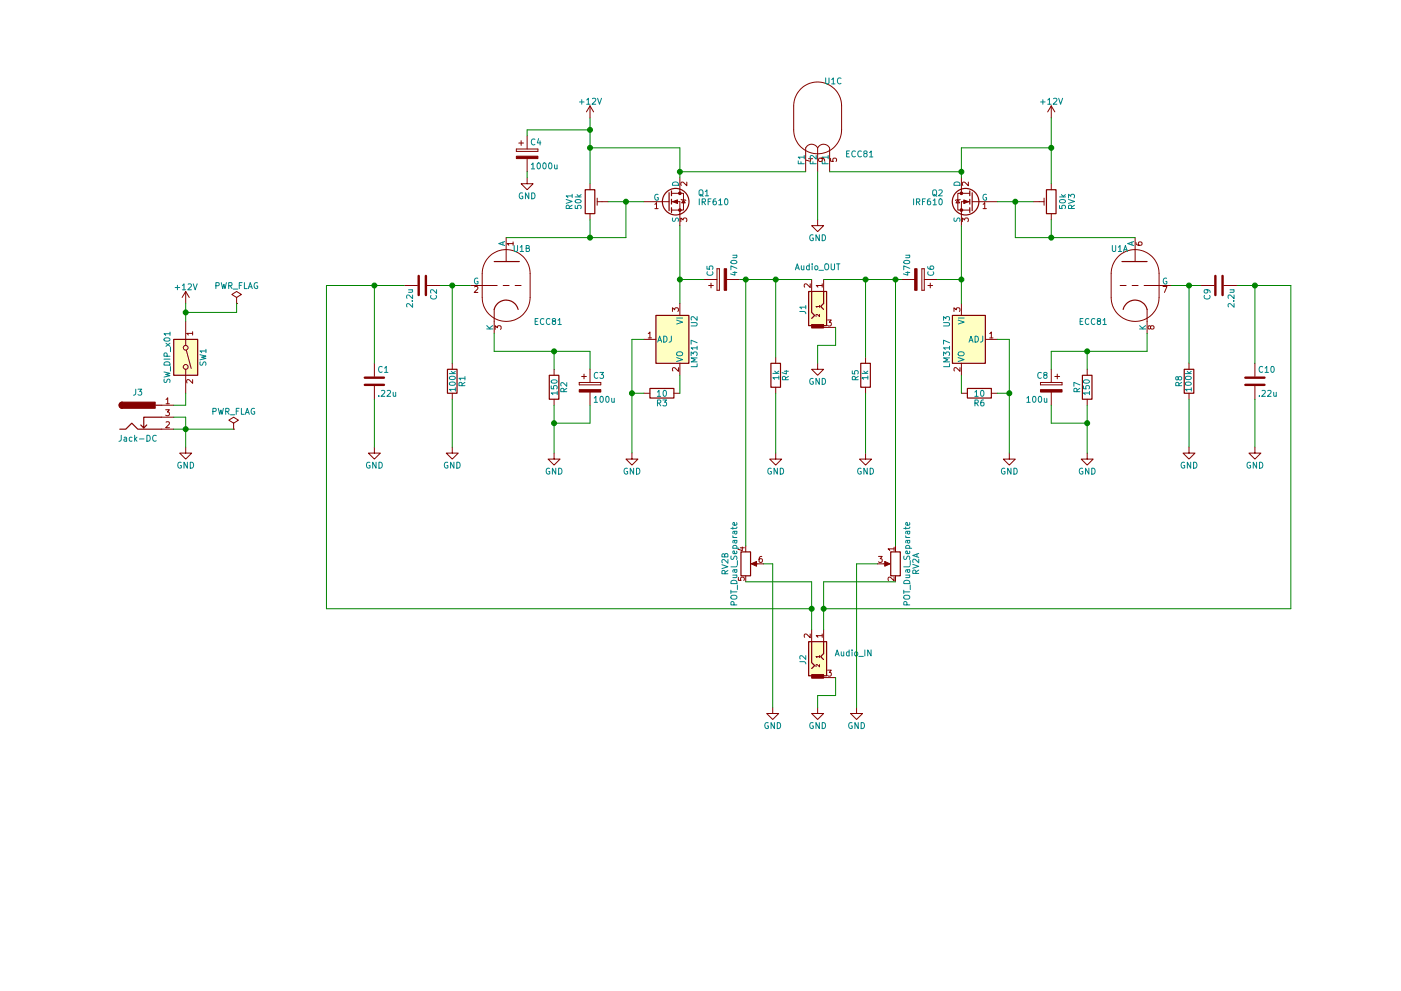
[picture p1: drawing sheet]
<svg xmlns="http://www.w3.org/2000/svg" width="297mm" height="210mm" viewBox="0 0 297 210" stroke-linecap="round" stroke-linejoin="round" font-family="sans-serif">
<g fill="#ffffc2" stroke="#ffffc2" stroke-width=".21">
<path d="M139.1 66.9h6.9v10.2h-6.9z"/>
<path d="M201.9 66.9h7v10.2h-7z"/>
<path d="M171.4 61.8h3.9v7.3h-3.9z"/>
<path d="M171.4 136.1h3.9v7.3h-3.9z"/>
<path d="M36.8 72h5.1v7.6h-5.1z"/>
</g>
<g fill="none" stroke="#840000" stroke-width=".25">
<path d="M104.8 55.5h5.3M124.1 40.3h2v5h-2zM141.9 40.9v3.8M142.4 40.5v1M142.4 42.3v1M142.4 44.1v1M205.6 40.5v1M205.6 42.3v1M205.6 44.1v1M206.1 40.9v3.8M221.9 40.3h2v5h-2zM237.9 55.5h5.3"/>
<path d="M36.8 72h5.1v7.6h-5.1zM94.9 78.4h2v5h-2zM104.8 65.7a2.62 2.62 0 0 1 2.5-2 2.62 2.62 0 0 1 2.6 2M116.5 79.6h2v5.1h-2zM139.1 66.9h6.9v10.2h-6.9zM163.4 77.1h2.1v5.1h-2.1zM171.4 61.8h3.9v7.3h-3.9zM172.1 61.8v4.5l.6 .6-.6 .7M174.6 61.8v2.6l-.6 .6 .6 .7M182.5 77.1h2v5.1h-2zM201.9 66.9h7v10.2h-7zM229.5 79.6h2v5.1h-2z"/>
<path d="M238.1 65.7a2.62 2.62 0 0 1 2.6-2 2.62 2.62 0 0 1 2.5 2M251.1 78.4h2v5h-2zM25.4 91.1h1.3l1.2-1.3 1.3 1.3h5.1M25.9 85.3a.64 .64 0 0 0-.6 .7 .64 .64 0 0 0 .6 .6M31.1 90.2l-.6 .6M33 86h1.3M34.3 88.5h-3.8v2.3l-.7-.6M137.8 82.4h5.1v2h-5.1zM205.1 82.4h5.1v2h-5.1zM157.1 117.1h2v5.1h-2zM188.8 117.1h2.1v5.1h-2.1zM171.4 136.1h3.9v7.3h-3.9z"/>
<path d="M172.1 136.1v4.5l.6 .6-.6 .7M174.6 136.1v2.6l-.6 .6 .6 .6"/>
<circle cx="143.3" cy="42.8" r="2.82"/>
<circle cx="204.7" cy="42.8" r="2.82"/>
</g>
<g fill="none" stroke="#840000" stroke-width=".21">
<path d="M169.7 18.9a5.1 5.1 0 0 1 5.6-1.1 5.1 5.1 0 0 1 3.1 4.7v5.1a5.1 5.1 0 0 1-5 5 5.1 5.1 0 0 1-5.1-5v-5.1a5.1 5.1 0 0 1 1.4-3.6zM109.5 31.6v.5zM109.5 32.1h4.5zM109.5 31.6h4.5zM110 30.3h1M110.5 29.8v1.1M111.8 37.7v1.3h1.2l-1.2 1.3-1.3-1.3h1.3M111.8 28.8v2.8M111.8 33.6v2.8M114 31.6v.5zM125.1 22.5v2.5M125.1 39v1.3"/>
<path d="M125.1 22.5l-.8 1.2M125.1 22.5l.8 1.2M144.1 37.7v3.3M145.6 38.6v.8l-.9-.8-.4 .3 .1 .4M171.4 33.7h.9M171.9 33.5v.8l-1-.3M173.3 31.4a1.4 1.4 0 0 0-2.5 0v5M173.4 36.4v-5a1.4 1.4 0 0 1 2.5 0v5M174.1 33.5l.2 .3v.4h-.6l-.1-.4 .2-.3 .7 .1 .3 .3v.3M176.1 33.6v.6l.6 .1v-.7h.5l.2 .2-.2 .5M203.8 37.7v3.3M205.3 38.6v.8l-.9-.8-.4 .3 .1 .4"/>
<path d="M222.9 22.5v2.5M222.9 39v1.3M222.9 22.5l.7 1.2M222.9 22.5l-.8 1.2M103.7 54.5a5.1 5.1 0 0 1 5.5-1.2 5.1 5.1 0 0 1 3.2 4.7v5.1a5.1 5.1 0 0 1-5.1 5.1 5.1 5.1 0 0 1-5.1-5.1v-5.1a5.1 5.1 0 0 1 1.5-3.5zM107.3 50.4v5.1M108.8 51.7h-1.3l.4 .3M108.8 51.3v.7M125.1 45.3v1.3M126.6 42.8h2.3M126.6 42v1.6M136.5 42.8h5.4"/>
<path d="M138.8 43.4l.4-.4v1.3M138.8 44.3h.7M142.4 42.8h1.7v5.1M142.4 41h1.7M144.1 41h.8v3.6h-2.5M144.3 47v-.8l.5 .5 .1-.4h.6l.1 .2-.1 .5M144.4 42.3l1 .2M144.9 42.4l.4 .6h-.8zM149.2 59.3h2.8M152 57v4.6zM152 57h.5zM152.5 57v4.6z"/>
<path d="M154.1 59.3h2.7M172.1 59.3v2.5M173.4 46.6v1.3h1.2l-1.2 1.2-1.3-1.2h1.3M174.6 59.3v2.5M191.1 59.3h2.8M195.5 57v4.6zM195.5 57h.5zM196 57v4.6zM196 59.3h2.8M203.1 42.4l.4 .6h-.8zM203.6 42.3l-1 .2M203.8 41h-.7v3.6h2.5"/>
<path d="M203.8 41h1.8M204 47v-.8l.5 .5 .1-.4h.6l.1 .2-.1 .5M205.6 42.8h-1.8v5.1M206.1 42.8h5.4M208.4 43.4l.4-.4v1.3M208.4 44.3h.7M219.1 42.8h2.3M221.4 42v1.6M222.9 45.3v1.3M237.1 54.5a5.1 5.1 0 0 1 5.5-1.2 5.1 5.1 0 0 1 3.1 4.7v5.1a5.1 5.1 0 0 1-5 5.1 5.1 5.1 0 0 1-5.1-5.1v-5.1a5.1 5.1 0 0 1 1.5-3.5zM240.7 50.4v5.1M240.9 51.5v.3l.3 .2h.7l.2-.2-.1-.4-.6 .1v.3l.2 .2"/>
<path d="M39.4 61.8l-.8 1.3M39.4 61.8v2.6M39.4 68.2v5.1M39.4 78.4v5M39.4 61.8l.7 1.3M39.5 74.3l1 3.9M40.8 70.7h-1.2l.3 .4M40.8 70.4v.7M50.2 64.4h.1M50.2 63.1l1-.6-1-.7-1.1 .7 1.1 .6v1.3M79.4 77.1v2.8M85.7 60.6h2.8"/>
<path d="M90.6 60.6h2.7M95.9 77.1v1.3M99.7 60.6h5.7M100.6 60.9l.5-.1 .2 .3-.8 .9h.8M104.8 65.7v5M105 69.9v-.8l.5 .4 .1-.3h.5l.1 .1-.1 .6M106.7 60.6h1.2M109.2 60.6h1.3M117.5 78.4v1.2M123.3 79.9h1M123.8 79.4v1M125.1 78.4v2.7"/>
<path d="M136.5 72h2.6M137.4 70.8l.4-.4v1.3M137.4 71.7h.8M142.6 66.1v-.8l.5 .4 .1-.4h.5l.1 .2-.1 .6M143.8 78v.8l-.9-.8-.3 .2 .1 .5M144.1 64.4v2.5M144.1 77.1v2.5M150.2 60.6h1.1M150.7 60.1v1M152 61.6h.5zM164.5 75.8v1.3M171.8 60.2v.8l-.9-.8-.4 .2 .1 .5"/>
<path d="M173.4 77.1v1.3h1.2l-1.2 1.2-1.3-1.2h1.3M173.8 65h-.8l.2 .2M173.8 66.7v.5l-.6-.5-.2 .1 .1 .3M173.8 64.8v.4M174.3 60.6h-1.2l.3 .3M174.3 60.2v.7M174.6 69.5h2.6M175.5 67.9h.8l-.5 .5 .4 .1v.5l-.2 .2-.5-.2M183.5 75.8v1.3M195.5 61.6h.5zM196.7 60.6h1M197.2 60.1v1"/>
<path d="M202.3 66.1v-.8l.4 .4 .1-.4h.6l.1 .2-.1 .6M203.5 78v.8l-.9-.8-.3 .2 .1 .5M203.8 64.4v2.5M203.8 77.1v2.5M208.9 72h2.6M209.8 70.8l.4-.4v1.3M209.8 71.7h.7M222.9 78.4v2.7M223.6 79.9h1.1M224.2 79.4v1M230.5 78.4v1.2M237.5 60.6h1.3"/>
<path d="M240 60.6h1.3M242.6 60.6h5.7M243.2 65.7v5M243.9 69.3l.3-.2 .4 .1 .1 .1-.1 .4-.4 .1-.2-.1-.2-.5h-.3v.5l.2 .1 .2-.2M246.6 60.8h.8l-.5 1.2M252.1 77.1v1.3M254.6 60.6h2.8M259.5 60.6h2.8M266.1 77.1v2.8M34.3 86h2.5M34.3 91.1h2.5M34.3 88.5h2.5"/>
<path d="M35.1 86.9h.8l-.4 .5 .4 .1v.6l-.2 .1-.6-.1M35.2 84.8l.4-.4v1.3M35.2 89.6l.5-.1 .2 .3-.8 .9h.8M35.2 85.7h.7M39.4 94.9v1.2h1.2l-1.2 1.3-1.3-1.3h1.3M40.8 80.5v.8l-.9-.8-.3 .3 .1 .4M49.5 91.1h.1M49.5 89.8l1-.7-1-.6-1 .6 1 .7v1.3M79.4 94.9v1.2h1.2l-1.2 1.3-1.3-1.3h1.3M79.4 81.9v2.8M95.9 94.9v1.2h1.3l-1.3 1.3-1.3-1.3h1.3M95.9 83.4v1.3"/>
<path d="M117.5 96.1v1.3h1.2l-1.2 1.3-1.3-1.3h1.3M117.5 84.7v1.3M122.8 81.1v.6zM122.8 81.7h4.6zM122.8 81.1h4.6zM125.1 83.2v2.8M127.4 81.1v.6zM134 96.1v1.3h1.3l-1.3 1.3-1.3-1.3h1.3M136.5 83.4h1.3M142.9 83.4h1.2M164.5 96.1v1.3h1.2l-1.2 1.3-1.3-1.3h1.3M164.5 82.2v1.2"/>
<path d="M183.5 96.1v1.3h-1.3l1.3 1.3 1.3-1.3h-1.3M183.5 82.2v1.2M203.8 83.4h1.3M210.2 83.4h1.3M214 96.1v1.3h-1.3l1.3 1.3 1.3-1.3h-1.3M220.6 81.7h4.6zM220.6 81.1h4.6zM220.6 81.1v.6zM222.9 83.2v2.8M225.2 81.1v.6zM230.5 96.1v1.3h-1.3l1.3 1.3 1.3-1.3h-1.3M230.5 84.7v1.3"/>
<path d="M252.1 94.9v1.2h-1.3l1.3 1.3 1.3-1.3h-1.3M252.1 83.4v1.3M266.1 94.9v1.2h1.2l-1.2 1.3-1.3-1.3h1.3M266.1 81.9v2.8M156.9 116.2h.9M157.4 116v.8l-.9-.3M158.1 115.8v1.3M159.6 119.6h2.3M161.5 118.1h-.3l-.2 .3-.1 .7 .3 .2 .4-.1-.1-.6-.3-.1-.3 .3M186.1 119.6h2.2M186.3 118.1h.7l-.4 .4 .4 .1v.6l-.2 .1-.5-.1M189.6 116.5h-1.3l.3 .3"/>
<path d="M189.6 116.1v.7M189.9 115.8v1.3M156.5 122.5v.6l.6 .1v-.7h.6l.1 .2-.1 .5M158.1 122.2v1.2M171.8 134.5v.8l-.9-.8-.4 .2 .1 .5M172.1 133.6v2.5M173.8 139.3h-.8l.2 .2M173.8 139.1v.4M174.3 134.9h-1.2l.3 .3M174.3 134.5v.7M174.6 133.6v2.5M189.6 122.4v.8l-1-.8-.3 .3 .1 .5"/>
<path d="M189.9 122.2v1.2M163.8 150.1v1.3h1.3l-1.3 1.2-1.2-1.2h1.2M173.4 150.1v1.3h1.2l-1.2 1.2-1.3-1.2h1.3M173.8 141v.5l-.6-.5-.2 .1 .1 .3M174.6 143.8h2.6M175.5 142.2h.8l-.5 .5 .4 .1v.5l-.2 .2-.5-.2M181.6 150.1v1.3h1.3l-1.3 1.2-1.3-1.2h1.3"/>
<circle cx="39.4" cy="77.8" r=".51"/>
<circle cx="39.4" cy="73.8" r=".51"/>
</g>
<g fill="none" stroke="#008484" stroke-width=".21">
<path d="M175.1 16.5v1l.2 .3h.2l.3-.3v-1M176.3 16.9l.4-.4v1.3M176.3 17.8h.7M178.3 16.6a.56 .56 0 0 0-.8 .6 .56 .56 0 0 0 .8 .5M112.6 34.9l.4-.3v1.2M112.6 35.8h.8M113.4 29.6a.56 .56 0 0 0-.8 .5 .56 .56 0 0 0 .8 .5M114 34.7l.1-.1a.67 .67 0 0 1 .5 .6 .67 .67 0 0 1-.5 .6l-.2-.4zM114.2 29.4l-.3 .9h.8M114.5 29.9v.9M115.2 34.7l.2-.1a.67 .67 0 0 1 .4 .6 .67 .67 0 0 1-.4 .6l-.3-.4zM116.4 34.7l.2-.1a.67 .67 0 0 1 .4 .6 .67 .67 0 0 1-.4 .6l-.3-.4z"/>
<path d="M117.6 35v.8h.3l.2-.1M118.1 35v.8M122.9 21.6h.9M123.3 21.2v.9M124.4 21.2l.3-.4v1.3M124.4 22.1h.7M125.6 20.9l.5-.1 .2 .4-.8 .9h.8M126.7 20.8l.4 1.3 .4-1.3M142.6 38.8a.69 .69 0 0 1 .8-.2 .69 .69 0 0 1 .4 .7h-1.2zM169.2 34.1v.6h1.3M169.8 34.3v.4M170.5 33.3h-1.3l.4 .4"/>
<path d="M170.5 33v.7M171.8 34.1v.6h1.3M172.4 34.3v.4M173.1 33v.8l-1-.8-.3 .2 .1 .5M174.3 34.1v.6h1.3M174.9 34.3v.4M175.6 33.3h-1.3l.4 .4M175.6 33v.7M179.5 32.6h.4M180.1 32h-.6v1.3h.6M181.4 32.1a.56 .56 0 0 0-.8 .5 .56 .56 0 0 0 .8 .6M182.6 32.1a.56 .56 0 0 0-.7 .5 .56 .56 0 0 0 .7 .6"/>
<path d="M183.4 32.6l-.3-.3 .1-.2h.6v.3l-.6 .2-.1 .2 .1 .4 .2 .1h.2l.2-.3v-.3l-.2-.1M184.4 32.4l.3-.4v1.3M184.4 33.3h.7M202.4 38.7a.67 .67 0 0 1 .8-.1 .67 .67 0 0 1 .3 .7h-1.2zM220.6 21.6h1M221.1 21.2v.9M222.1 21.2l.4-.4v1.3M222.1 22.1h.8M223.4 20.9l.5-.1 .2 .4-.8 .9h.8M224.5 20.8l.4 1.3 .4-1.3M46.9 60l.3 1.2 .3-.9 .2 .9 .3-1.2M51.3 60h-.6v1.2"/>
<path d="M51.8 60v1.2h.6M101.3 59a.59 .59 0 0 0-.7 .6 .59 .59 0 0 0 .7 .6v-.5h-.2M106.6 51.4v.6M107 51.3l-1.3 .4 1.3 .4M109 52.1v1l.2 .3h.3l.2-.3v-1M110.3 52.4l.3-.3v1.3M110.3 53.4h.7M110.8 41a.59 .59 0 0 0-.7 .5 .59 .59 0 0 0 .7 .6v-.5h-.2M111.6 52.7l.6-.1v-.4l-.6-.1v1.3h.4l.3-.5-.3-.2M112.1 40.9v1.3l-.7-1.3v1.3M112.7 40.9a.64 .64 0 0 1 .7 .6 .64 .64 0 0 1-.7 .7zM120 42.3l1.3 .4-1.3 .4"/>
<path d="M120.7 44.2l-.1-.6h-.5l-.1 .6h1.3M121.3 41.6h-1.3l.4 .3M121.3 43.5l-.6 .4M121.3 41.2v.7M121.9 43.6v.6l.6 .1v-.7h.6l.1 .2-.1 .5M121.9 41.8h1.3M122 42.5a.76 .76 0 0 1 1.2 .3 .74 .74 0 0 1-1.3-.2zM122.4 41.3l.4 .5M123.2 41.3l-.5 .4M139.5 41.3a.59 .59 0 0 0-.7 .5 .59 .59 0 0 0 .7 .6l.1-.5h-.3M142.6 46.2v.7h.5a.54 .54 0 0 1 .6-.6l.1 .2v.5M148.3 42.2v1.3"/>
<path d="M148.4 40.3h.5l.1 .8a.42 .42 0 0 1-.2 .4 .42 .42 0 0 1-.4 0l-.2-.4zM148.4 41.2l.7 .5M148.9 42.8h.6v-.5l-.6-.1v1.3M149.2 42.8l.4 .7M149.5 40.6l.4-.3v1.2M149.5 41.5h.7M149.9 56.5v.6h.6v-.6h.5l.2 .2-.2 .4M150 57.7a.56 .56 0 0 0 .5 .7 .56 .56 0 0 0 .5-.7M150.1 42.8h.5M150.7 42.2h-.6v1.3M151.8 42.2h-.4l-.2 .3v.7l.2 .3 .4-.2v-.6h-.4l-.2 .2M152.4 42.5l.4-.3v1.3"/>
<path d="M152.4 43.5h.7M153.7 42.3l.2-.1a.67 .67 0 0 1 .4 .6 .67 .67 0 0 1-.4 .7l-.3-.5zM155 55.4a.76 .76 0 0 1 1.2 .3 .74 .74 0 0 1-1.2-.2zM155.4 57.8h.8M155.4 54.1h.8M155.8 57.6v.8l-.9-.3M156.1 54.1l.1 .2v.3l-.8 .1M156.2 56.9l-1.2-.5v.8M168.6 57.2l.4-1.2 .5 1.2M168.8 56.9h.5M169.9 56.4l.1 .8h.3l.1-.1M170.4 56.4v.8"/>
<path d="M171.6 56.5l-.4-.1-.2 .2 .1 .6h.5M171.6 56v1.2M172.2 56v.1M172.2 56.4v.8M172.4 49.9a.59 .59 0 0 0-.7 .5 .59 .59 0 0 0 .7 .6v-.5h-.2M172.8 56.5l.4-.1 .2 .2v.4l-.2 .2-.4-.1zM173.6 57.3h1M173.7 49.8v1.3l-.7-1.3v1.3M174.3 49.8a.64 .64 0 0 1 .7 .6 .64 .64 0 0 1-.7 .7zM175 56h.5l.2 .8a.42 .42 0 0 1-.2 .4 .42 .42 0 0 1-.5 0l-.1-.4zM176.2 56v1l.3 .2h.2l.2-.2v-1M177.4 56h.7"/>
<path d="M177.7 56v1.2M191.7 55.4a.69 .69 0 0 1 1.2 .3 .74 .74 0 0 1-1.3-.2zM192 57.8h.9M192 54.1h.9M192.5 57.6v.8l-1-.3M192.8 54.1l.1 .2-.1 .3-.8 .1M192.9 56.9l-1.3-.5v.8M193.7 42.2v1.3M194.3 42.8h.6l.1-.5-.7-.1v1.3M194.6 42.8l.4 .7M195.6 42.8h.4M196.2 42.2h-.6v1.3"/>
<path d="M196.7 56.6v.3l.3 .2h.7l.3-.2-.2-.4-.6 .1v.3l.2 .2M196.8 57.7a.56 .56 0 0 0 .5 .7 .56 .56 0 0 0 .5-.7M197.2 42.2h-.4l-.1 .3-.1 .7 .2 .3 .5-.2-.1-.6h-.4l-.2 .2M197.8 42.5l.4-.3v1.3M197.8 43.5h.8M197.9 40.3h.5l.2 .8a.42 .42 0 0 1-.2 .4 .42 .42 0 0 1-.5 0l-.2-.4zM198 41.2l.6 .5M199.1 40.4l.4-.1 .3 .3-.8 .9h.8M199.2 42.3l.1-.1a.67 .67 0 0 1 .5 .6 .67 .67 0 0 1-.5 .7l-.2-.5zM202.3 46.2v.7h.4a.54 .54 0 0 1 .7-.6l.1 .2v.5M209.1 41.3a.59 .59 0 0 0-.7 .5 .59 .59 0 0 0 .7 .6l.1-.5h-.3M224.6 43.6v.6l.6 .1v-.7h.6l.1 .2-.1 .5"/>
<path d="M224.6 41.8h1.3M224.7 42.5a.76 .76 0 0 1 1.2 .3 .74 .74 0 0 1-1.3-.2zM225 41.3l.5 .5M225.9 41.3l-.5 .4M226.5 42.3l1.3 .4-1.3 .4M226.5 42v-.8l.5 .5 .1-.4h.6l.1 .1-.1 .6M227.2 44.2l-.1-.6h-.5l-.1 .6h1.3M227.8 43.5l-.6 .4M235.8 52.1v1l.3 .3h.2l.3-.3v-1M237.1 52.4l.4-.3v1.3M237.1 53.4h.7M238.2 53.4l.4-1.3 .4 1.3"/>
<path d="M238.3 53h.6M240 51.4v.6M240.4 51.3l-1.3 .4 1.3 .4M247.3 59a.59 .59 0 0 0-.7 .6 .59 .59 0 0 0 .7 .6l.1-.5h-.2M34.8 78.9l1.2 .3-.9 .2 .9 .3-1.2 .3M34.8 76.2h1.2M34.9 71.8a.69 .69 0 0 1 1.1 .3 .74 .74 0 0 1-1.2-.1zM35 76.9a.67 .67 0 0 1 .7-.1 .67 .67 0 0 1 .3 .7h-1.2zM35.2 72.8l.8 .7M35.4 75.6v-.6l-.5-.1-.1 .7h1.2M36 70.8h-1.2l.3 .4M36 72.8l-.8 .7"/>
<path d="M36 70.5v.7M36.1 73.7v.9M36.1 77.8v.9M37.1 61h1M37.6 60.5v1M38.7 60.6l.3-.4v1.3M38.7 61.5h.7M39.9 60.3l.5-.1 .2 .4-.8 .9h.8M41 60.2l.4 1.3 .4-1.3M42.4 75.3l1.3 .3-1 .2 1 .2-1.3 .3M42.4 76.8v.6h.5a.54 .54 0 0 1 .6-.6l.2 .2-.1 .5M43.7 74.5h-1.3l.3 .3"/>
<path d="M43.7 74.1v.7M45.8 60.6l.6-.1v-.4l-.6-.1v1.2M48.5 60.6l.6-.1v-.4l-.6-.1v1.2M48.8 60.6l.4 .6M49.5 61.3h.9M50.7 60.5h.5M52.7 61.2l.4-1.2 .4 1.2M52.8 60.9h.6M54.6 60a.59 .59 0 0 0-.7 .6 .59 .59 0 0 0 .7 .6v-.5h-.2M81 77.8a.56 .56 0 0 0-.7 .6 .56 .56 0 0 0 .7 .5M81.5 78.1l.4-.4v1.3M81.5 79h.7"/>
<path d="M86.6 61.5h.9M87.4 63.8h.1M87.4 61.5l.1 .2-.1 .3h-.8M87.5 64.4v.8l-.9-.8-.4 .2 .1 .5M87.5 62.6v.8l-.9-.8-.4 .2 .1 .5M91.4 62.7a.56 .56 0 0 0 .5 .8 .56 .56 0 0 0 .5-.8M92.6 61.5v.7l-1-.7-.3 .2 .1 .5M95.3 79.3h1.2M95.7 78.8l.5 .5M96.5 78.8l-.4 .3M98.6 79.9v.7M103.2 69.8h1.3"/>
<path d="M103.2 69.1l.7 .7M104.5 69.1l-.8 .5M113.5 68.2h.4M114.1 67.6h-.6v1.3h.6M115.3 67.7a.56 .56 0 0 0-.8 .5 .56 .56 0 0 0 .8 .5M116.6 67.7a.56 .56 0 0 0-.8 .5 .56 .56 0 0 0 .8 .5M117.3 68.1l-.2-.2v-.2h.7v.3l-.6 .2-.1 .2v.3l.2 .2h.3l.2-.3v-.4l-.2-.1M118.3 67.9l.4-.3v1.3M118.3 68.9h.7M126.7 79.1a.56 .56 0 0 0-.7 .5 .56 .56 0 0 0 .7 .6M127.2 79h.8l-.5 .5 .4 .1v.6l-.2 .1-.5-.1M139.4 72.6l.5-1.3 .4 1.3"/>
<path d="M139.6 72.2h.6M140.7 71.3a.64 .64 0 0 1 .7 .7 .64 .64 0 0 1-.7 .6zM142.3 71.3v1.1l-.4 .2M143.5 75.9l1.2 .4-1.2 .4M143.5 67.9l1.2 .4-1.2 .5M143.5 67.5h1.2M143.5 74.8l.8-.2a.42 .42 0 0 1 .4 .3 .42 .42 0 0 1 0 .4l-.4 .2-.7-.1-.1-.2zM146.5 68.4h1l.3 .3v.2l-.3 .3h-1M146.5 75.5v-.8l.5 .4 .1-.4h.6l.1 .2-.1 .6M147.8 67.2v.8l-.9-.8-.4 .2 .1 .5M147.8 77.2v.6h-1.3M147.8 75.9h-1.3l.9 .4-.9 .5h1.3"/>
<path d="M147.8 73.8h-1.3l.4 .4M147.8 72.7l-1.3-.5v.8M147.8 73.5v.7M163.9 79.2h1.2M164.3 78.7l.4 .5M165.1 79.8v.7M165.1 78.7l-.5 .4M166.3 78.8h.9M166.7 78.6v.7l-.9-.2M167.2 79.9l-.7 .4M169.6 66.1h1l.2 .5M170.8 65.2h-1.2l.3 .3"/>
<path d="M170.8 64.8v.7M180.7 78.7v.6h.6v-.6h.5l.2 .2-.2 .4M182 79.9l-.6 .4M182.7 79.2h1.3M183.1 78.7l.5 .5M184 79.8v.7M184 78.7l-.5 .4M200.1 68.4h1l.2 .3v.2l-.2 .3h-1M200.1 68v-.8l.4 .4 .1-.4h.6l.1 .2-.1 .6M200.1 75.5v-.8l.4 .4 .1-.4h.6l.1 .2-.1 .6M201.3 77.2v.6h-1.2M201.3 75.9h-1.2l.8 .4-.8 .5h1.2"/>
<path d="M201.3 73.8h-1.2l.3 .4M201.3 72.7l-1.2-.5v.8M201.3 73.5v.7M203.1 75.9l1.3 .4-1.3 .4M203.1 67.9l1.3 .4-1.3 .5M203.1 67.5h1.3M203.2 74.8l.8-.2a.42 .42 0 0 1 .4 .3 .42 .42 0 0 1-.1 .4l-.3 .2-.7-.1-.2-.2zM205.5 72.6l.4-1.3 .4 1.3M205.6 72.2h.6M206.7 71.3a.64 .64 0 0 1 .7 .7 .64 .64 0 0 1-.7 .6zM208.4 71.3l-.1 1.1-.4 .2M220.8 79.1a.56 .56 0 0 0-.8 .5 .56 .56 0 0 0 .8 .6"/>
<path d="M221.5 79.5l-.2-.2v-.2h.6v.3l-.5 .2-.1 .2v.4l.2 .1h.3l.2-.3-.1-.3-.1-.2M229 68.2h.4M229.6 67.6h-.6v1.3h.6M230.9 67.7a.56 .56 0 0 0-.8 .5 .56 .56 0 0 0 .8 .5M232.1 67.7a.56 .56 0 0 0-.7 .5 .56 .56 0 0 0 .7 .5M232.9 68.1l-.3-.2 .1-.2h.6v.3l-.6 .2-.1 .2 .1 .3 .2 .2h.2l.2-.3v-.4l-.2-.1M233.9 67.9l.3-.3v1.3M233.9 68.9h.7M241.6 69.8h1.3M241.6 69.1l.7 .7M242.9 69.1l-.7 .5M251.3 79.3h1.3"/>
<path d="M251.7 78.8l.5 .5M252.6 78.8l-.5 .3M255.4 62.7a.56 .56 0 0 0 .5 .8 .56 .56 0 0 0 .5-.8M255.8 61.5l.3 .2-.1 .4h-.6l-.1-.4 .2-.2h.8l.3 .3v.3M260.8 61.5h.8M261.5 63.8h.1M261.5 61.5l.1 .2v.3h-.8M261.6 64.4v.8l-.9-.8-.3 .2 .1 .5M261.6 62.6v.8l-.9-.8-.3 .2 .1 .5M267.7 77.8a.56 .56 0 0 0-.8 .6 .56 .56 0 0 0 .8 .5M268.2 78.1l.4-.4v1.3M268.2 79h.7"/>
<path d="M269.5 77.8l.2-.1a.67 .67 0 0 1 .5 .7 .67 .67 0 0 1-.5 .6l-.3-.5zM25.7 92.3v1.1l-.5 .2M26.3 92.8h.5v.8M26.8 93.1l-.5 .2 .1 .3 .4-.1M28 92.8h-.4l-.2 .2 .1 .5h.5M28.5 92.3v1.3M28.7 93.1l.3 .5M28.8 82.6l-.1 1-.4 .2M29 92.8l-.5 .4M29.3 82.6h.7l-.4 .5 .4 .1v.5l-.2 .1-.5-.1M29.6 93.1h.9M31.1 92.3a.64 .64 0 0 1 .8 .7 .64 .64 0 0 1-.8 .6z"/>
<path d="M33.1 92.5a.56 .56 0 0 0-.7 .5 .56 .56 0 0 0 .7 .5M34.8 80.4v.6l.5 .1a.54 .54 0 0 1 .6-.6l.1 .2v.4M38.4 98.1a.59 .59 0 0 0-.7 .6 .59 .59 0 0 0 .7 .6l.1-.5h-.3M39.7 98.1v1.2l-.7-1.2v1.2M40.3 98.1a.64 .64 0 0 1 .8 .6 .64 .64 0 0 1-.8 .6zM45.1 87.3l.6-.1 .1-.5-.7-.1v1.3M46.3 86.6l.3 1.3 .2-.9 .3 .9 .3-1.3M47.9 87.3l.6-.1v-.5l-.6-.1v1.3M48.2 87.3l.4 .6M48.8 88h1M50.1 87.2h.4M50.7 86.6h-.6v1.3"/>
<path d="M51.2 86.6v1.3h.6M52 87.9l.4-1.3 .5 1.3M52.1 87.5h.6M53.9 86.7a.59 .59 0 0 0-.7 .6 .59 .59 0 0 0 .7 .5l.1-.5h-.2M78.4 98.1a.59 .59 0 0 0-.7 .6 .59 .59 0 0 0 .7 .6l.1-.5h-.3M79.7 98.1v1.2l-.7-1.2v1.2M80.3 84v.1M80.3 98.1a.64 .64 0 0 1 .8 .6 .64 .64 0 0 1-.8 .6zM80.9 82.9l.5-.1 .2 .4-.8 .9h.8M82.1 82.9l.5-.1 .2 .4-.8 .9h.8M83.4 83.2v.8l.3 .1 .2-.1M83.9 83.2v.9"/>
<path d="M94.9 98.1a.59 .59 0 0 0-.7 .6 .59 .59 0 0 0 .7 .6l.1-.5h-.3M95.3 81.2a.76 .76 0 0 1 1.2 .3 .74 .74 0 0 1-1.2-.1zM95.3 80a.76 .76 0 0 1 1.2 .3 .74 .74 0 0 1-1.2-.2zM96.2 98.1v1.2l-.7-1.2v1.2M96.5 82.6h-1.2l.3 .4M96.5 82.3v.7M96.9 98.1a.64 .64 0 0 1 .7 .6 .64 .64 0 0 1-.7 .6zM98 81.8l-.1-.6h-.5l-.1 .6h1.3M98.6 80.3h-1.3l.4 .3M98.6 81.1l-.6 .4M116.5 99.4a.59 .59 0 0 0-.7 .6 .59 .59 0 0 0 .7 .5l.1-.5h-.3M116.9 81.9v.6h.5v-.6h.6l.1 .1-.1 .5"/>
<path d="M116.9 80.8a.76 .76 0 0 1 1.2 .2 .74 .74 0 0 1-1.2-.1zM117.8 99.3v1.3l-.7-1.3v1.3M118.1 83.4h-1.2l.3 .3M118.1 83v.7M118.4 99.3a.64 .64 0 0 1 .8 .7 .64 .64 0 0 1-.8 .6zM119.6 83.1l-.1-.6-.5-.1-.1 .7h1.3M120.2 81.2v.8l-.9-.8-.4 .2 .1 .5M120.2 82.4l-.6 .4M126 84.4l.3-.3v1.3M126 85.4h.7M127.3 84.2l.2-.1a.67 .67 0 0 1 .4 .6 .67 .67 0 0 1-.4 .7l-.3-.5zM128.5 84.2l.2-.1a.67 .67 0 0 1 .5 .6 .67 .67 0 0 1-.5 .7l-.3-.5z"/>
<path d="M129.7 84.5v.8l.3 .1 .2-.2M130.2 84.5v.9M133 99.4a.59 .59 0 0 0-.7 .6 .59 .59 0 0 0 .7 .5l.1-.5h-.3M134.3 99.3v1.3l-.7-1.3v1.3M135 99.3a.64 .64 0 0 1 .7 .7 .64 .64 0 0 1-.7 .6zM139.4 83.2l.3-.4v1.3M139.4 84.1h.7M139.4 85.5l.6-.1 .1-.4-.7-.1v1.2M139.7 85.5l.4 .6M140.5 84.9h.8l-.4 .4 .4 .1v.6l-.2 .1-.6-.1M140.7 82.9l.2-.1a.67 .67 0 0 1 .4 .7 .67 .67 0 0 1-.4 .6l-.3-.5zM163.5 99.4a.59 .59 0 0 0-.7 .6 .59 .59 0 0 0 .7 .5l.1-.5h-.3"/>
<path d="M164.8 99.3v1.3l-.7-1.3v1.3M165.1 80.1h-1.2l.3 .4M165.4 99.3a.64 .64 0 0 1 .7 .7 .64 .64 0 0 1-.7 .6zM166.5 80.6v-.6l-.5-.1-.1 .7h1.3M172.4 80.3a.59 .59 0 0 0-.7 .6 .59 .59 0 0 0 .7 .6v-.5h-.2M173.7 80.3v1.3l-.7-1.3v1.3M174.3 80.3a.64 .64 0 0 1 .7 .6 .64 .64 0 0 1-.7 .7zM181.4 80.6l-.1-.6-.5-.1-.1 .7h1.3M182.5 99.4a.59 .59 0 0 0-.7 .6 .59 .59 0 0 0 .7 .5l.1-.5h-.2M183.9 99.3v1.3l-.7-1.3v1.3M184 80.1h-1.3l.4 .4M184.5 99.3a.64 .64 0 0 1 .7 .7 .64 .64 0 0 1-.7 .6z"/>
<path d="M206.7 83.2l.3-.4v1.3M206.7 84.1h.7M206.7 85.5l.6-.1 .1-.4-.7-.1v1.2M207 85.5l.4 .6M208 82.9l.2-.1a.67 .67 0 0 1 .4 .7 .67 .67 0 0 1-.4 .6l-.3-.5zM208.5 84.9h-.3l-.2 .3-.1 .7 .3 .2 .4-.1-.1-.6-.3-.1-.3 .3M213 99.4a.59 .59 0 0 0-.7 .6 .59 .59 0 0 0 .7 .5l.1-.5h-.2M214.4 99.3v1.3l-.8-1.3v1.3M215 99.3a.64 .64 0 0 1 .7 .7 .64 .64 0 0 1-.7 .6zM217.7 84.4l.4-.3v1.3M217.7 85.4h.7M219 84.2l.2-.1a.67 .67 0 0 1 .5 .6 .67 .67 0 0 1-.5 .7l-.3-.5z"/>
<path d="M220.2 84.2l.2-.1a.67 .67 0 0 1 .5 .6 .67 .67 0 0 1-.5 .7l-.3-.5zM221.4 84.5l.1 .8 .3 .1 .1-.2M221.9 84.5v.9M228.3 83.1v-.6l-.5-.1-.1 .7h1.3M229 81.7l-1.3-.6v.9M229 82.4l-.7 .4M229.5 99.4a.59 .59 0 0 0-.7 .6 .59 .59 0 0 0 .7 .5l.1-.5h-.2M229.7 81.9v.6h.6v-.6h.6l.1 .1-.1 .5M229.8 80.8a.76 .76 0 0 1 1.2 .2 .74 .74 0 0 1-1.3-.1zM230.9 99.3v1.3l-.8-1.3v1.3M231 83.4h-1.3l.4 .3M231 83v.7"/>
<path d="M231.5 99.3a.64 .64 0 0 1 .7 .7 .64 .64 0 0 1-.7 .6zM249.8 80.1l.3-.2 .3 .1 .1 .1v.4l-.4 .1-.2-.1-.2-.5h-.3l-.1 .5 .3 .1 .2-.2M249.9 81.8v-.6h-.5l-.1 .6h1.2M250.5 81.1l-.6 .4M251.1 98.1a.59 .59 0 0 0-.7 .6 .59 .59 0 0 0 .7 .6l.1-.5h-.2M251.4 81.2a.76 .76 0 0 1 1.2 .3 .74 .74 0 0 1-1.3-.1zM251.4 80a.76 .76 0 0 1 1.2 .3 .74 .74 0 0 1-1.3-.2zM252.5 98.1v1.2l-.8-1.2v1.2M252.6 82.6h-1.3l.4 .4M252.6 82.3v.7M253.1 98.1a.64 .64 0 0 1 .7 .6 .64 .64 0 0 1-.7 .6zM265.1 98.1a.59 .59 0 0 0-.7 .6 .59 .59 0 0 0 .7 .6l.1-.5h-.3"/>
<path d="M266.4 98.1v1.2l-.7-1.2v1.2M267 84v.1M267 98.1a.64 .64 0 0 1 .7 .6 .64 .64 0 0 1-.7 .6zM267.6 82.9l.4-.1 .3 .4-.8 .9h.8M268.8 82.9l.5-.1 .2 .4-.8 .9h.8M270.1 83.2v.8l.3 .1 .2-.1M270.6 83.2v.9M153.1 119.8l1.2 .4-1.2 .4M153.6 117.7l.3-.3 .4 .3v.5h-1.2l.1-.7h.3l.1 .7M154.3 118.7v.8l-.9-.8-.3 .2 .1 .5M155 118v.6h.4a.54 .54 0 0 1 .7-.6l.1 .2v.5M155.4 113.7l.2 .3"/>
<path d="M155.4 116.3h1.2M155.4 114h.8M155.4 111.8v.5M155.4 116.3v-.3l.2-.3 .6 .1v.5M155.7 114.6l.2 .6 .3-.1v-.5M155.7 112.7l.2 .6 .3-.2v-.4M156.2 116.9v.4l-.2 .2-.6-.1v-.5h.3l.1 .6M156.2 110.9v.3l-.2 .2h-.6v-.5l.3-.1 .1 .6M156.2 114.6l-.8 .1v.5M156.2 112.7l-.8 .1v.5M156.2 111.8l-.2 .3h-1M156.3 118.9v1"/>
<path d="M191.7 118v.6h.4a.54 .54 0 0 1 .7-.6l.1 .2-.1 .5M192 113.7l.3 .3M192 116.3h1.3M192 114h.9M192 111.8v.5M192.1 116.3l-.1-.3 .3-.3 .5 .1v.5M192.3 114.6l.3 .6 .3-.1-.1-.5M192.3 112.7l.3 .6 .3-.2-.1-.4M192.8 116.9l.1 .4-.2 .2-.6-.1v-.5h.2l.2 .6M192.8 110.9l.1 .3-.2 .2h-.6v-.5l.2-.1 .2 .6M192.9 114.6l-.8 .1v.5M192.9 112.7l-.8 .1v.5"/>
<path d="M192.9 111.8l-.2 .3h-1.1M193 118.9v1M193.5 119.7l1.3 .5-1.3 .4M194.4 117.5v.6M194.8 118.6v.8l-.9-.8-.4 .3 .1 .4M194.8 117.4l-1.3 .5 1.3 .4M153.7 121.7l-.1-.6h-.4l-.1 .6h1.2M154.3 121l-.6 .4M155 125.6h1.2M155 125.2v.7M155 126.5l.8-.2a.42 .42 0 0 1 .4 .2 .42 .42 0 0 1 0 .4l-.4 .2h-.7l-.1-.3zM155 123.3a.69 .69 0 0 1 .8-.2 .69 .69 0 0 1 .4 .7h-1.2z"/>
<path d="M155.4 122h.8M155.6 128.3l-.1-.6h-.4l-.1 .6h1.2M155.7 120.9l.2 .6 .3-.2v-.4M156.1 122l.1 .2v.3h-.8M156.2 120.9h-.8v.5M156.2 120.1l-.2 .2h-1M156.3 124.1v1M170.8 139.1v.8l-.9-.8-.3 .2 .1 .5M177.1 139.2l.4-1.3 .4 1.3M177.2 138.8h.6M178.4 138.3v.8l.3 .1 .2-.2M178.9 138.3v.9"/>
<path d="M180 138.4l-.3-.1-.2 .3 .1 .5h.4M180 137.9v1.3M180.6 137.9v.1M180.6 138.3v.9M181.3 138.4l.1-.1 .4 .1 .1 .5-.2 .2-.3 .1-.1-.2zM182.1 139.3h1M183.4 137.9v1.3M184.7 137.9v1.3l-.7-1.3v1.3M191.6 125.2v.7M191.6 125.6h1.3M191.7 126.5l.8-.2a.42 .42 0 0 1 .3 .2 .42 .42 0 0 1 0 .4l-.3 .2h-.7l-.2-.3zM191.7 123.3a.69 .69 0 0 1 .7-.2 .69 .69 0 0 1 .5 .7h-1.3z"/>
<path d="M192 122h.9M192.3 128.3l-.1-.6h-.5l-.1 .6h1.3M192.3 120.9l.3 .6 .3-.2-.1-.4M192.8 122l.1 .2-.1 .3h-.8M192.9 120.9h-.8v.5M192.9 120.1l-.2 .2h-1.1M193 124.1v1M194.2 121.7l-.1-.6-.5-.1-.1 .7h1.3M194.8 120.9l-.6 .5M162.9 153.4a.59 .59 0 0 0-.8 .5 .59 .59 0 0 0 .8 .6v-.5h-.2M164.2 153.3v1.3l-.7-1.3v1.3M164.8 153.3a.64 .64 0 0 1 .7 .6 .64 .64 0 0 1-.7 .7z"/>
<path d="M169.6 140.4h1l.2 .5M172.4 153.4a.59 .59 0 0 0-.7 .5 .59 .59 0 0 0 .7 .6v-.5h-.2M173.7 153.3v1.3l-.7-1.3v1.3M174.3 153.3a.64 .64 0 0 1 .7 .6 .64 .64 0 0 1-.7 .7zM180.6 153.4a.59 .59 0 0 0-.7 .5 .59 .59 0 0 0 .7 .6l.1-.5h-.2M182 153.3v1.3l-.7-1.3v1.3M182.6 153.3a.64 .64 0 0 1 .7 .6 .64 .64 0 0 1-.7 .7z"/>
</g>
<g fill="#840000" stroke="#840000" stroke-width=".21">
<path d="M142.6 42.8l1-.4v.8z"/>
<path d="M153.5 57h.6v4.6h-.6z"/>
<path d="M122.8 82.7h4.6v.5h-4.6z"/>
<path d="M204.3 42.4l1.1 .4-1.1 .4z"/>
<path d="M193.9 57h.5v4.6h-.5z"/>
<path d="M220.6 82.7h4.6v.5h-4.6z"/>
<path d="M172.1 68.8h2.5v.8h-2.5z"/>
<path d="M172.1 143.1h2.5v.8h-2.5z"/>
<path d="M109.5 33.1h4.5v.5h-4.5z"/>
<path d="M187.6 119.1l1.1 .5-1.1 .5z"/>
<path d="M159.3 119.6l1.1-.5v1z"/>
<circle cx="144.1" cy="44.6" r=".28"/>
<circle cx="144.1" cy="41" r=".28"/>
<circle cx="203.8" cy="44.6" r=".28"/>
<circle cx="203.8" cy="41" r=".28"/>
</g>
<path d="M88.8 58.5v4.1M90.3 58.5v4.1M257.7 58.5v4.1M259.2 58.5v4.1M77.3 81.7h4.1M77.3 80.1h4.1M264 81.7h4.1M264 80.1h4.1" fill="none" stroke="#840000" stroke-width=".51"/>
<g fill="#840000" stroke="#840000" stroke-width=".25">
<path d="M25.5 85.5l.4-.2v1.3a.65 .65 0 0 1-.6-.4 .65 .65 0 0 1 .2-.7z"/>
<path d="M25.9 85.3h7v1.3h-7z"/>
</g>
<g fill="none" stroke="#008400" stroke-width=".21">
<path d="M111.8 36.4v1.3M125.1 31.4h19v6.3M125.1 25v14M125.1 27.6h-13.3v1.2M144.1 36.4h26.7M173.4 36.4v10.2M175.9 36.4h27.9M222.9 31.4h-19.1v6.3M222.9 25v14M125.1 46.6v3.8M128.9 42.8h7.6M132.7 42.8v7.6h-25.4"/>
<path d="M144.1 59.3h5.1M144.1 47.9v16.5M156.8 59.3h15.3M158.1 59.3v56.5M164.5 59.3v16.5M174.6 59.3h16.5M183.5 59.3v16.5M189.9 59.3v56.5M198.8 59.3h5M203.8 47.9v16.5M211.5 42.8h7.6M215.3 42.8v7.6h25.4"/>
<path d="M222.9 46.6v3.8M39.4 64.4v3.8M50.2 64.4v1.9h-10.8M79.4 60.6v16.5M85.7 60.6h-16.5v68.6h102.9M93.3 60.6h6.4M95.9 60.6v16.5M104.8 70.7v3.8h20.3v3.9M117.5 74.5v3.9M136.5 72h-2.5v24.1M144.1 79.6v3.8M177.2 69.5v3.8h-3.8v3.8"/>
<path d="M203.8 79.6v3.8M211.5 72h2.5v24.1M230.5 74.5v3.9M243.2 70.7v3.8h-20.3v3.9M248.3 60.6h6.3M252.1 60.6v16.5M262.3 60.6h11.4v68.6h-99.1M266.1 60.6v16.5M36.8 88.5h2.6v6.4M36.8 91.1h12.7M39.4 83.4v2.6h-2.6M79.4 84.7v10.2"/>
<path d="M95.9 84.7v10.2M117.5 86v10.1M125.1 86v3.8h-7.6M134 83.4h2.5M164.5 83.4v12.7M183.5 83.4v12.7M211.5 83.4h2.5M222.9 86v3.8h7.6M230.5 86v10.1M252.1 84.7v10.2M266.1 84.7v10.2M161.9 119.6h1.9v30.5"/>
<path d="M186.1 119.6h-4.5v30.5M158.1 123.4h14v10.2M189.9 123.4h-15.3v10.2M177.2 143.8v3.8h-3.8v2.5"/>
</g>
<g fill="#008400" stroke="#008400" stroke-width=".25">
<circle cx="134" cy="83.4" r=".51"/>
<circle cx="144.1" cy="59.3" r=".51"/>
<circle cx="132.7" cy="42.8" r=".51"/>
<circle cx="117.5" cy="89.8" r=".51"/>
<circle cx="125.1" cy="31.4" r=".51"/>
<circle cx="125.1" cy="50.4" r=".51"/>
<circle cx="117.5" cy="74.5" r=".51"/>
<circle cx="95.9" cy="60.6" r=".51"/>
<circle cx="214" cy="83.4" r=".51"/>
<circle cx="203.8" cy="59.3" r=".51"/>
<circle cx="215.3" cy="42.8" r=".51"/>
<circle cx="230.5" cy="89.8" r=".51"/>
<circle cx="222.9" cy="31.4" r=".51"/>
<circle cx="222.9" cy="50.4" r=".51"/>
<circle cx="230.5" cy="74.5" r=".51"/>
<circle cx="252.1" cy="60.6" r=".51"/>
<circle cx="144.1" cy="36.4" r=".51"/>
<circle cx="183.5" cy="59.3" r=".51"/>
<circle cx="164.5" cy="59.3" r=".51"/>
<circle cx="125.1" cy="27.6" r=".51"/>
<circle cx="266.1" cy="60.6" r=".51"/>
<circle cx="79.4" cy="60.6" r=".51"/>
<circle cx="39.4" cy="91.1" r=".51"/>
<circle cx="203.8" cy="36.4" r=".51"/>
<circle cx="39.4" cy="66.3" r=".51"/>
<circle cx="189.9" cy="59.3" r=".51"/>
<circle cx="158.1" cy="59.3" r=".51"/>
<circle cx="172.1" cy="129.2" r=".51"/>
<circle cx="174.6" cy="129.2" r=".51"/>
</g>
</svg>
